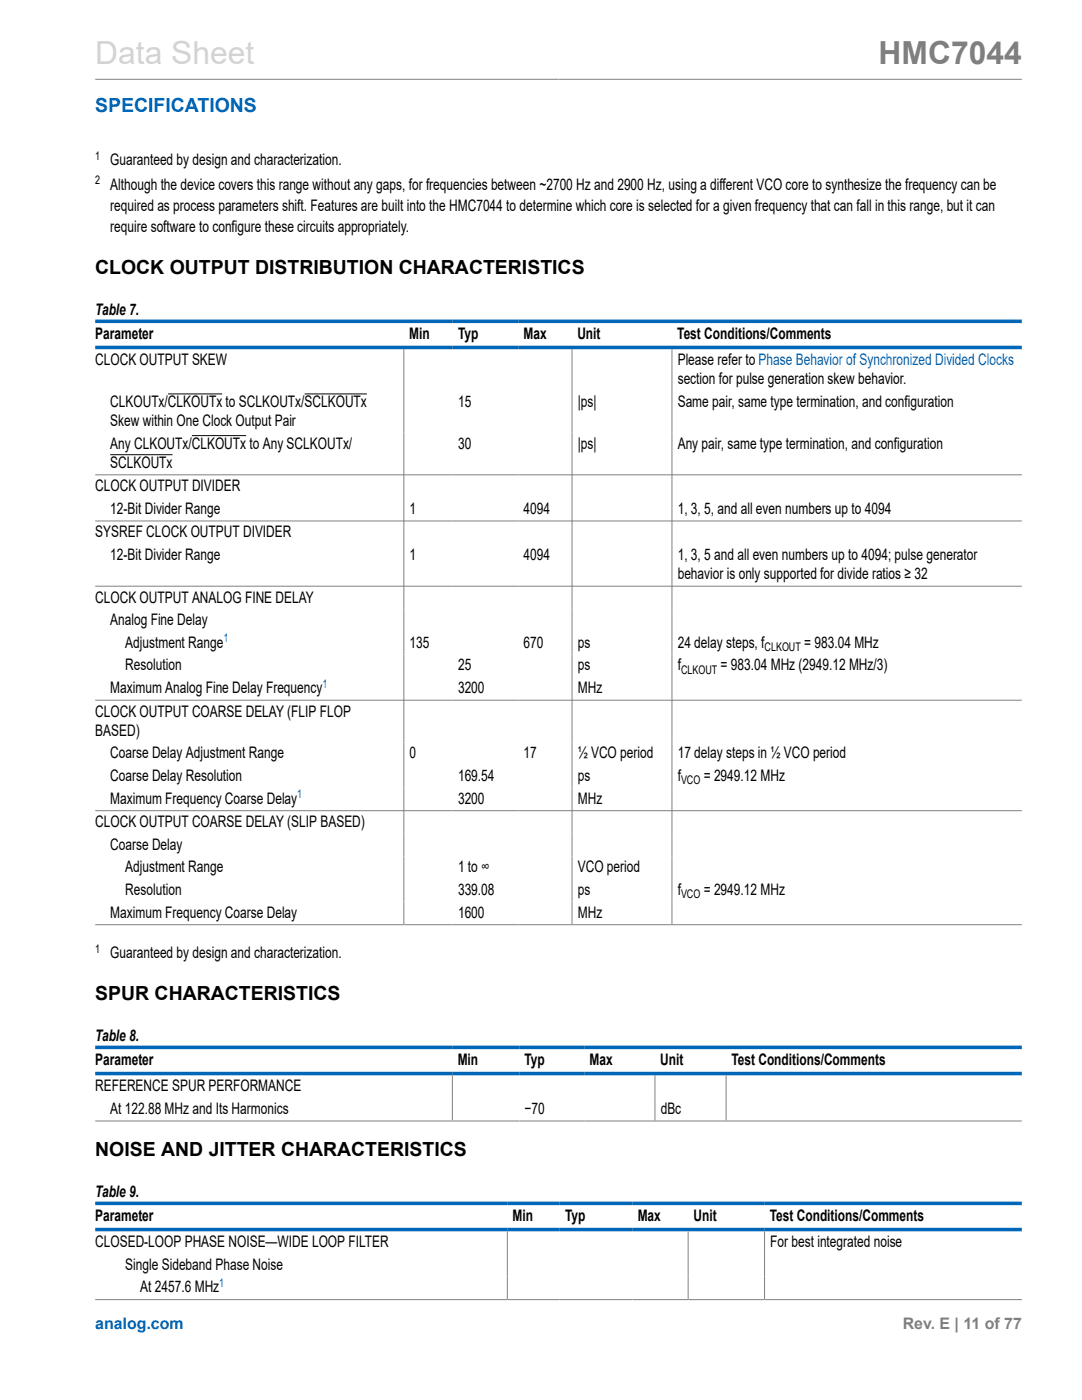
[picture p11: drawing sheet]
<svg xmlns="http://www.w3.org/2000/svg" width="216mm" height="279mm" viewBox="0 0 216 279" stroke-linecap="round" stroke-linejoin="round" font-family="sans-serif">
<defs><g id="words">
<text font-size="6.3" fill="#d3d3d3" x="19" y="12.7">Data Sheet</text>
<text font-size="6.3" fill="#808080" x="175.3" y="12.7">HMC7044</text>
<text font-size="3.9" fill="#0067b8" x="19" y="22.3">SPECIFICATIONS</text>
<g font-size="3.9">
<text x="19" y="54.7">CLOCK OUTPUT DISTRIBUTION CHARACTERISTICS</text>
<text x="19" y="199.6">SPUR CHARACTERISTICS</text>
<text x="19" y="230.7">NOISE AND JITTER CHARACTERISTICS</text>
</g>
<g font-size="3.2">
<text x="22" y="32.9">Guaranteed by design and characterization.</text>
<text x="22" y="37.9">Although the device covers this range without any gaps, for frequencies between ~2700 Hz and 2900 Hz, using a different VCO core to synthesize the frequency can be</text>
<text x="22" y="42.1">required as process parameters shift. Features are built into the HMC7044 to determine which core is selected for a given frequency that can fall in this range, but it can</text>
<text x="22" y="46.3">require software to configure these circuits appropriately.</text>
<text x="19" y="62.8">Table 7.</text>
<text x="19" y="67.6">Parameter</text>
<text x="81.6" y="67.6">Min</text>
<text x="91.4" y="67.6">Typ</text>
<text x="104.5" y="67.6">Max</text>
<text x="115.2" y="67.6">Unit</text>
<text x="135.1" y="67.6">Test Conditions/Comments</text>
<text x="19" y="72.9">CLOCK OUTPUT SKEW</text>
<text x="135.2" y="72.9">Please refer to Phase Behavior of Synchronized Divided Clocks</text>
<text x="135.2" y="76.7">section for pulse generation skew behavior.</text>
<text x="22" y="81.2">CLKOUTx/CLKOUTx to SCLKOUTx/SCLKOUTx</text>
<text x="91.4" y="81.2">15</text>
<text x="115.3" y="81.2">|ps|</text>
<text x="135.2" y="81.2">Same pair, same type termination, and configuration</text>
<text x="22" y="85">Skew within One Clock Output Pair</text>
<text x="22" y="89.5">Any CLKOUTx/CLKOUTx to Any SCLKOUTx/</text>
<text x="91.4" y="89.5">30</text>
<text x="115.3" y="89.5">|ps|</text>
<text x="135.2" y="89.5">Any pair, same type termination, and configuration</text>
<text x="22" y="93.3">SCLKOUTx</text>
<text x="19" y="98">CLOCK OUTPUT DIVIDER</text>
<text x="19" y="107.2">SYSREF CLOCK OUTPUT DIVIDER</text>
<text x="22" y="102.5">12-Bit Divider Range</text>
<text x="81.7" y="102.5">1</text>
<text x="104.5" y="102.5">4094</text>
<text x="135.2" y="102.5">1, 3, 5, and all even numbers up to 4094</text>
<text x="22" y="111.7">12-Bit Divider Range</text>
<text x="81.7" y="111.7">1</text>
<text x="104.5" y="111.7">4094</text>
<text x="135.2" y="111.7">1, 3, 5 and all even numbers up to 4094; pulse generator</text>
<text x="135.2" y="115.6">behavior is only supported for divide ratios ≥ 32</text>
<text x="19" y="120.2">CLOCK OUTPUT ANALOG FINE DELAY</text>
<text x="22" y="124.8">Analog Fine Delay</text>
<text x="25" y="129.3">Adjustment Range</text>
<text x="81.7" y="129.3">135</text>
<text x="104.5" y="129.3">670</text>
<text x="115.3" y="129.3">ps</text>
<text x="135.2" y="129.3">24 delay steps, f</text>
<text x="160.5" y="129.3">= 983.04 MHz</text>
<text x="25" y="133.8">Resolution</text>
<text x="91.4" y="133.8">25</text>
<text x="115.3" y="133.8">ps</text>
<text x="135.2" y="133.8">f</text>
<text x="143.8" y="133.8">= 983.04 MHz (2949.12 MHz/3)</text>
<text x="19" y="143">CLOCK OUTPUT COARSE DELAY (FLIP FLOP</text>
<text x="22" y="138.3">Maximum Analog Fine Delay Frequency</text>
<text x="91.4" y="138.3">3200</text>
<text x="115.3" y="138.3">MHz</text>
<text x="19" y="146.8">BASED)</text>
<text x="22" y="151.3">Coarse Delay Adjustment Range</text>
<text x="22" y="155.8">Coarse Delay Resolution</text>
<text x="81.7" y="151.3">0</text>
<text x="91.4" y="155.8">169.54</text>
<text x="104.5" y="151.3">17</text>
<text x="115.3" y="151.3">½ VCO period</text>
<text x="115.3" y="155.8">ps</text>
<text x="135.2" y="151.3">17 delay steps in ½ VCO period</text>
<text x="135.2" y="155.8">f</text>
<text x="140.4" y="155.8">= 2949.12 MHz</text>
<text x="22" y="160.4">Maximum Frequency Coarse Delay</text>
<text x="91.4" y="160.4">3200</text>
<text x="115.3" y="160.4">MHz</text>
<text x="19" y="165.1">CLOCK OUTPUT COARSE DELAY (SLIP BASED)</text>
<text x="22" y="169.6">Coarse Delay</text>
<text x="25" y="174.1">Adjustment Range</text>
<text x="25" y="178.6">Resolution</text>
<text x="91.4" y="174.1">1 to ∞</text>
<text x="91.4" y="178.6">339.08</text>
<text x="115.3" y="174.1">VCO period</text>
<text x="115.3" y="178.6">ps</text>
<text x="135.2" y="178.6">f</text>
<text x="140.4" y="178.6">= 2949.12 MHz</text>
<text x="22" y="183.1">Maximum Frequency Coarse Delay</text>
<text x="91.4" y="183.1">1600</text>
<text x="115.3" y="183.1">MHz</text>
<text x="22" y="191.2">Guaranteed by design and characterization.</text>
<text x="19" y="207.7">Table 8.</text>
<text x="19" y="212.6">Parameter</text>
<text x="91.3" y="212.6">Min</text>
<text x="104.7" y="212.6">Typ</text>
<text x="117.6" y="212.6">Max</text>
<text x="131.7" y="212.6">Unit</text>
<text x="145.9" y="212.6">Test Conditions/Comments</text>
<text x="19" y="217.8">REFERENCE SPUR PERFORMANCE</text>
<text x="22" y="222.3">At 122.88 MHz and Its Harmonics</text>
<text x="104.7" y="222.3">−70</text>
<text x="131.8" y="222.3">dBc</text>
<text x="19" y="238.8">Table 9.</text>
<text x="19" y="243.7">Parameter</text>
<text x="102.3" y="243.7">Min</text>
<text x="112.7" y="243.7">Typ</text>
<text x="127.2" y="243.7">Max</text>
<text x="138.4" y="243.7">Unit</text>
<text x="153.6" y="243.7">Test Conditions/Comments</text>
<text x="19" y="248.9">CLOSED-LOOP PHASE NOISE—WIDE LOOP FILTER</text>
<text x="153.7" y="248.9">For best integrated noise</text>
<text x="25" y="253.4">Single Sideband Phase Noise</text>
<text x="28" y="257.9">At 2457.6 MHz</text>
</g>
<text font-size="3.2" fill="#0067b8" x="19" y="265.3">analog.com</text>
<text font-size="3.2" fill="#808080" x="180.1" y="265.3">Rev. E | 11 of 77</text>
<g font-size="2.4">
<text x="19" y="31.9">1</text>
<text x="19" y="36.8">2</text>
<text x="152.6" y="129.9">CLKOUT</text>
<text x="135.9" y="134.4">CLKOUT</text>
<text x="135.9" y="156.5">VCO</text>
<text x="135.9" y="179.2">VCO</text>
<text x="19" y="190.2">1</text>
</g>
<g font-size="2.4" fill="#0067b8">
<text x="44.6" y="128.2">1</text>
<text x="64.4" y="137.3">1</text>
<text x="59.3" y="159.3">1</text>
<text x="43.7" y="256.9">1</text>
</g>
</g></defs>
<g fill="none" stroke="#808080" stroke-width=".2">
<path d="M19 15.8h184.9M80.6 69.7v114.8M114.1 69.7v114.8M134.1 69.7v114.8M19 94.8h184.9M19 104h184.9M19 117h184.9M19 139.7h184.9M19 161.8h184.9M19 184.5h184.9M90.3 214.6v9M130.7 214.6v9"/>
<path d="M144.9 214.6v9M19 223.7h184.9M19 259.4h184.9M101.2 245.7v13.6M137.3 245.7v13.6M152.6 245.7v13.6"/>
</g>
<path d="M33.5 78.6h10.9M60.8 78.6h12.4M22 90.8h12.4M38.3 86.9h10.8" fill="none" stroke="#000" stroke-width=".2"/>
<path d="M19 64.1h184.9M19 69.3h184.9M19 209h184.9M19 214.2h184.9M19 240.2h184.9M19 245.4h184.9" fill="none" stroke="#0067b8" stroke-width=".71"/>
<use href="#words"/>
</svg>
